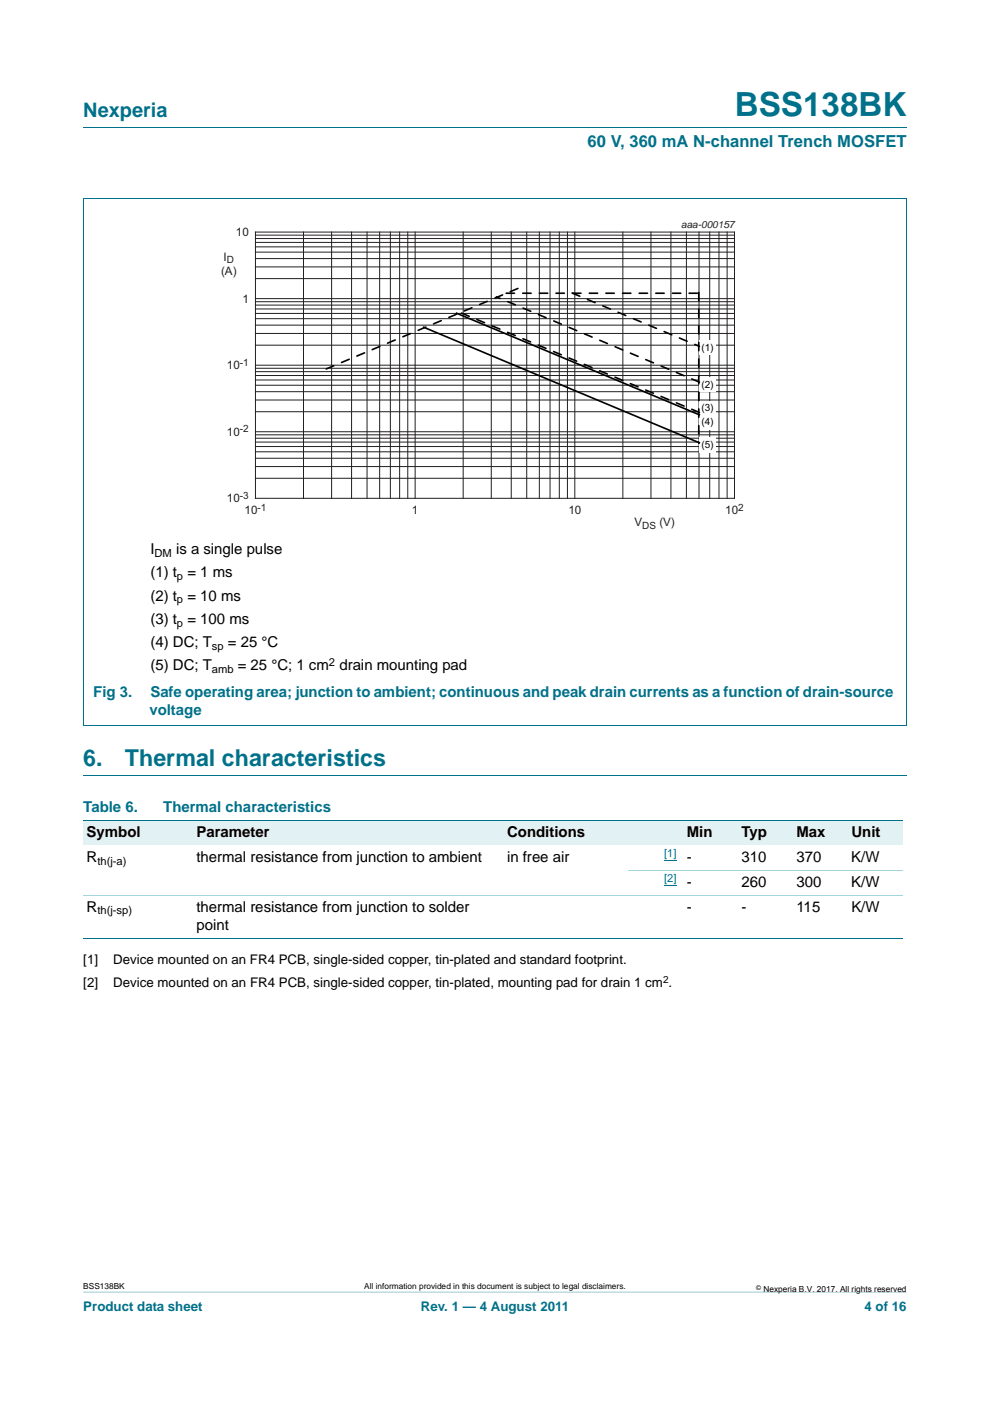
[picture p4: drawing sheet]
<svg xmlns="http://www.w3.org/2000/svg" width="210mm" height="297mm" viewBox="0 0 210 297" stroke-linecap="round" stroke-linejoin="round" font-family="sans-serif">
<defs><g id="words">
<text font-size="7" fill="#00718a" x="155.9" y="24.6">BSS138BK</text>
<g font-size="4.9" fill="#00718a">
<text x="17.7" y="162.4">6.</text>
<text x="26.5" y="162.4">Thermal characteristics</text>
</g>
<text font-size="4.2" fill="#00718a" x="17.7" y="24.9">Nexperia</text>
<text font-size="3.5" fill="#00718a" x="124.6" y="31.1">60 V, 360 mA N-channel Trench MOSFET</text>
<g font-size="3.2">
<text x="31.9" y="117.5">I</text>
<text x="37.3" y="117.5">is a single pulse</text>
<text x="31.9" y="122.4">(1) t = 1 ms</text>
<text x="31.9" y="127.3">(2) t = 10 ms</text>
<text x="31.9" y="132.3">(3) t = 100 ms</text>
<text x="31.9" y="137.2">(4) DC; T</text>
<text x="48.3" y="137.2">= 25 °C</text>
<text x="31.9" y="142.2">(5) DC; T</text>
<text x="50.4" y="142.2">= 25 °C; 1 cm</text>
<text x="72" y="142.2">drain mounting pad</text>
<text x="18.4" y="177.4">Symbol</text>
<text x="41.7" y="177.4">Parameter</text>
<text x="107.5" y="177.4">Conditions</text>
<text x="145.6" y="177.4">Min</text>
<text x="157.3" y="177.4">Typ</text>
<text x="168.9" y="177.4">Max</text>
<text x="180.6" y="177.4">Unit</text>
<text x="18.4" y="182.7">R</text>
<text x="41.7" y="182.7">thermal resistance from junction to ambient</text>
<text x="107.5" y="182.7">in free air</text>
<text x="145.6" y="182.7">-</text>
<text x="157.3" y="182.7">310</text>
<text x="168.9" y="182.7">370</text>
<text x="180.6" y="182.7">K/W</text>
<text x="145.6" y="188">-</text>
<text x="157.3" y="188">260</text>
<text x="168.9" y="188">300</text>
<text x="180.6" y="188">K/W</text>
<text x="18.4" y="193.3">R</text>
<text x="41.7" y="193.3">thermal resistance from junction to solder</text>
<text x="41.7" y="197.2">point</text>
<text x="145.6" y="193.3">-</text>
<text x="157.3" y="193.3">-</text>
<text x="168.9" y="193.3">115</text>
<text x="180.6" y="193.3">K/W</text>
</g>
<g font-size="3.2" fill="#00718a">
<text x="19.8" y="147.8">Fig 3.</text>
<text x="31.9" y="147.8">Safe operating area; junction to ambient; continuous and peak drain currents as a function of drain-source</text>
<text x="31.7" y="151.7">voltage</text>
<text x="17.7" y="172.1">Table 6.</text>
<text x="34.6" y="172.1">Thermal characteristics</text>
</g>
<g font-size="2.8">
<text x="17.7" y="204.4">[1]</text>
<text x="17.7" y="209.3">[2]</text>
<text x="24" y="204.4">Device mounted on an FR4 PCB, single-sided copper, tin-plated and standard footprint.</text>
<text x="24" y="209.3">Device mounted on an FR4 PCB, single-sided copper, tin-plated, mounting pad for drain 1 cm .</text>
</g>
<g font-size="2.8" fill="#00718a">
<text x="17.7" y="277.9">Product data sheet</text>
<text x="89.3" y="277.9">Rev. 1 — 4 August 2011</text>
<text x="183.4" y="277.9">4 of 16</text>
</g>
<g font-size="2.5" fill="#231f20">
<text x="50" y="50.1">10</text>
<text x="46.9" y="58.2">(A)</text>
<text x="47.4" y="55.2">I</text>
<text x="51.4" y="64.2">1</text>
<text x="48.1" y="78.3">10</text>
<text x="48.1" y="92.4">10</text>
<text x="48.1" y="106.5">10</text>
<text x="51.9" y="109">10</text>
<text x="87.4" y="109">1</text>
<text x="120.5" y="109">10</text>
<text x="134.6" y="111.6">V</text>
<text x="139.8" y="111.6">(V)</text>
<text x="153.8" y="109">10</text>
</g>
<g font-size="2.4">
<text x="32.8" y="118">DM</text>
<text x="37.5" y="123">p</text>
<text x="37.5" y="127.9">p</text>
<text x="37.5" y="132.8">p</text>
<text x="44.9" y="137.8">sp</text>
<text x="44.9" y="142.7">amb</text>
<text x="69.8" y="141.2">2</text>
<text x="20.7" y="183.3">th(j-a)</text>
<text x="20.7" y="193.9">th(j-sp)</text>
</g>
<g font-size="2.4" fill="#00f">
<text x="140.9" y="181.8">[1]</text>
<text x="140.9" y="187.1">[2]</text>
</g>
<g font-size="2.1" fill="#231f20">
<text x="144.5" y="48.4">aaa-000157</text>
<text x="48.1" y="55.7">D</text>
<text x="50.9" y="77.5">-1</text>
<text x="50.9" y="91.6">-2</text>
<text x="50.9" y="105.8">-3</text>
<text x="54.6" y="108.3">-1</text>
<text x="136.2" y="112.1">DS</text>
<text x="156.6" y="108.3">2</text>
</g>
<g font-size="2.1" fill="#020303">
<text x="148.8" y="74.3">(1)</text>
<text x="148.8" y="82.3">(2)</text>
<text x="148.8" y="87.2">(3)</text>
<text x="148.8" y="90.1">(4)</text>
<text x="148.8" y="95">(5)</text>
</g>
<text font-size="2.1" x="140.6" y="208.4">2</text>
<g font-size="1.8">
<text x="17.7" y="273.3">BSS138BK</text>
<text x="77.3" y="273.3">All information provided in this document is subject to legal disclaimers.</text>
<text x="161.9" y="273.9">Nexperia B.V. 2017. All rights reserved</text>
</g>
<text font-size="1.4" x="160.4" y="273.4">©</text>
</g></defs>
<path d="M17.7 273.9l174.6 .1z" fill="#00718a"/>
<path d="M17.7 27h174.6M17.6 42.1h174.7M17.7 42.2v111.6h174.6v-111.6M17.7 164.4h174.6" fill="none" stroke="#00718a" stroke-width=".21"/>
<path d="M41.5 46.4h127v66.3h-127z" fill="none" stroke="#fff" stroke-width=".21"/>
<g fill="none" stroke="#231f20" stroke-width=".21">
<path d="M54.2 59.1h101.6M54.2 56.6h101.6M54.2 54.8h101.6M54.2 53.5h101.6M54.2 52.3h101.6M54.2 51.4h101.6M54.2 50.6h101.6M54.2 49.9h101.6M54.2 49.2h101.6v56.5h-101.6zM64.4 49.2v56.5M70.3 49.2v56.5M74.6 49.2v56.5"/>
<path d="M77.9 49.2v56.5M80.5 49.2v56.5M82.8 49.2v56.5M84.8 49.2v56.5M86.5 49.2v56.5M88.1 49.2v56.5M98.2 49.2v56.5M104.2 49.2v56.5M108.4 49.2v56.5M111.7 49.2v56.5M114.4 49.2v56.5M116.7 49.2v56.5"/>
<path d="M118.6 49.2v56.5M120.4 49.2v56.5M121.9 49.2v56.5M132.1 49.2v56.5M138.1 49.2v56.5M142.3 49.2v56.5M145.6 49.2v56.5M148.3 49.2v56.5M150.5 49.2v56.5M152.5 49.2v56.5M154.2 49.2v56.5M54.2 79.6h101.6"/>
<path d="M54.2 78.8h101.6M54.2 78.1h101.6M54.2 77.4h101.6M54.2 73.2h101.6M54.2 70.7h101.6M54.2 68.9h101.6M54.2 67.6h101.6M54.2 66.5h101.6M54.2 65.5h101.6M54.2 64.7h101.6M54.2 64h101.6M54.2 63.3h101.6"/>
<path d="M54.2 98.9h101.6M54.2 97.2h101.6M54.2 95.8h101.6M54.2 94.7h101.6M54.2 93.7h101.6M54.2 92.9h101.6M54.2 92.2h101.6M54.2 91.5h101.6M54.2 87.3h101.6M54.2 84.8h101.6M54.2 83h101.6M54.2 81.7h101.6"/>
<path d="M54.2 80.6h101.6M54.2 101.4h101.6"/>
</g>
<path d="M69.2 78.2l41.1-17.2" fill="none" stroke="#020303" stroke-width=".35" stroke-dasharray="1.8 1.8"/>
<g fill="#fff">
<path d="M148.3 72.1h3.6v3.2h-3.6z" fill-rule="evenodd"/>
<path d="M148.3 80h3.6v3.2h-3.6z" fill-rule="evenodd"/>
<path d="M148.3 85h3.6v6.1h-3.6z" fill-rule="evenodd"/>
<path d="M148.3 92.7h3.6v3.3h-3.6z" fill-rule="evenodd"/>
</g>
<path d="M107.4 62.2h41M121.3 62.1l27.1 11.3M148.2 62v32M148.4 87.5l-50.8-21.3M148.4 81l-43.1-18.1" fill="none" stroke="#020303" stroke-width=".35" stroke-dasharray="1.8 1.8"/>
<path d="M89.7 69.3l58.8 24.6M96.7 66.3l51.8 21.7" fill="none" stroke="#020303" stroke-width=".35"/>
<g fill="#e2f1f4">
<path d="M17.7 173.9h23.3v5.3h-23.3z"/>
<path d="M41 173.9h65.8v5.3h-65.8z"/>
<path d="M106.8 173.9h26.5v5.3h-26.5z"/>
<path d="M133.3 173.9h23.3v5.3h-23.3z"/>
<path d="M156.6 173.9h11.6v5.3h-11.6z"/>
<path d="M168.2 173.9h11.7v5.3h-11.7z"/>
<path d="M179.9 173.9h11.6v5.3h-11.6z"/>
</g>
<path d="M140.9 182.5h2.6M140.9 187.8h2.6" fill="none" stroke="#00f" stroke-width=".21"/>
<path d="M17.7 173.9h173.8M17.7 198.9h173.8" fill="none" stroke="#00718a" stroke-width=".21"/>
<path d="M17.7 189.8h173.8M133.3 184.5h58.2" fill="none" stroke="#a5d5dc" stroke-width=".21"/>
<use href="#words"/>
</svg>
